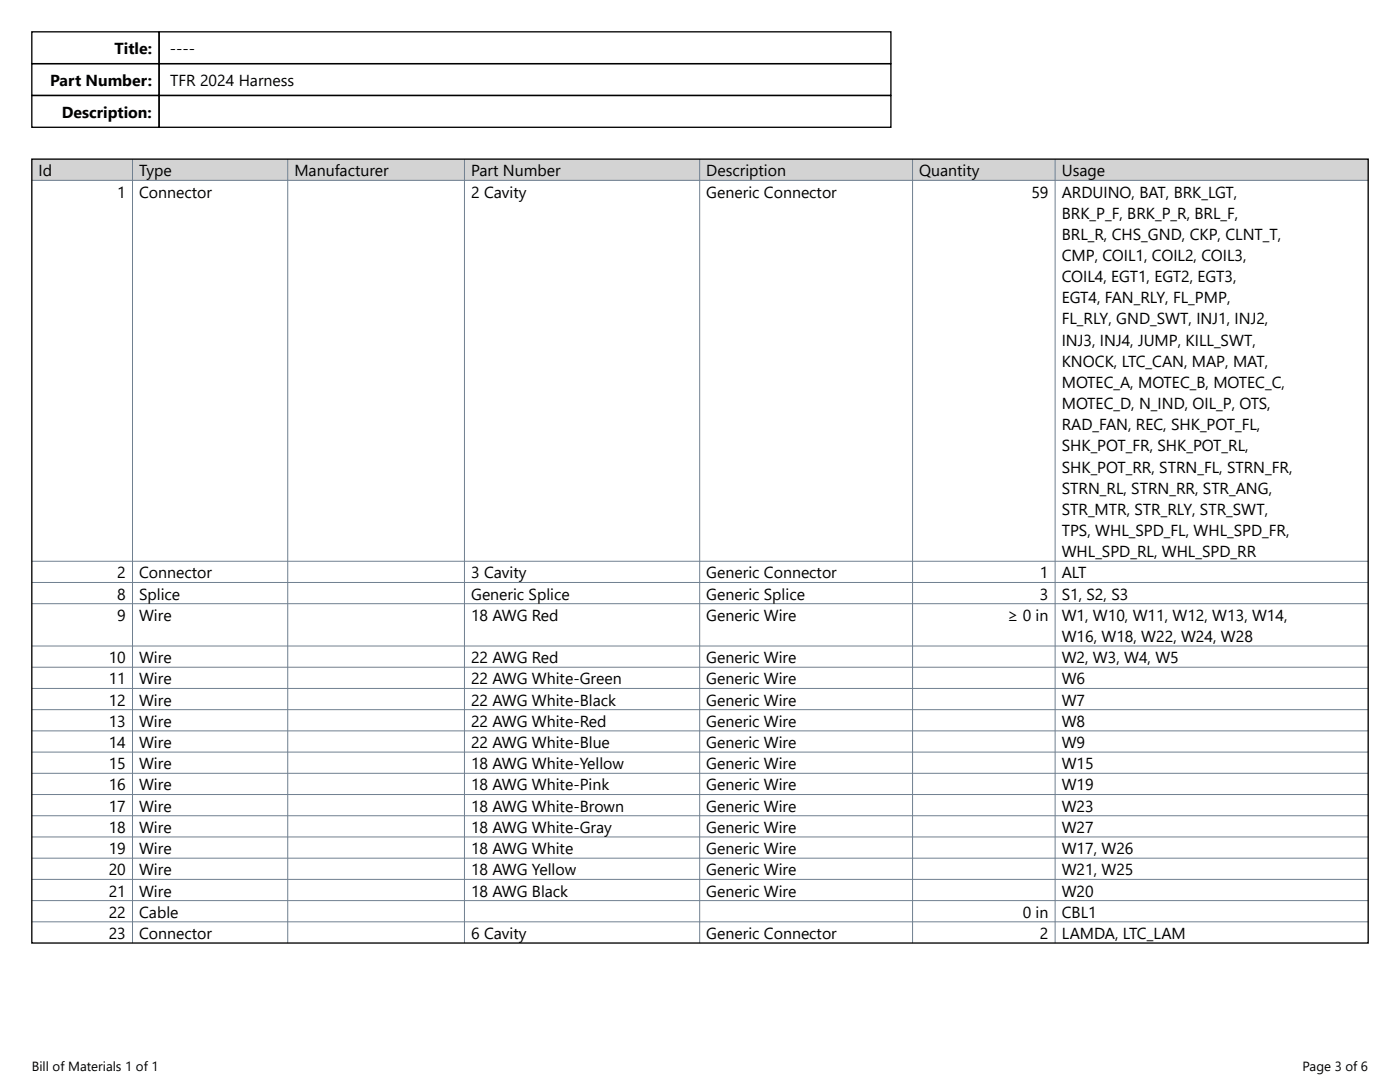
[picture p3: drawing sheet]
<svg xmlns="http://www.w3.org/2000/svg" width="279mm" height="216mm" viewBox="0 0 279 216" stroke-linecap="round" stroke-linejoin="round" font-family="sans-serif">
<defs><g id="words">
<g font-size="3.2">
<text x="22.9" y="10.8">Title:</text>
<text x="33.9" y="10.8">----</text>
<text x="10" y="17.2">Part Number:</text>
<text x="33.9" y="17.2">TFR 2024 Harness</text>
<text x="12.4" y="23.5">Description:</text>
<text x="7.7" y="35.2">Id</text>
<text x="27.8" y="35.2">Type</text>
<text x="58.7" y="35.2">Manufacturer</text>
<text x="94" y="35.2">Part Number</text>
<text x="141" y="35.2">Description</text>
<text x="183.4" y="35.2">Quantity</text>
<text x="211.9" y="35.2">Usage</text>
<text x="23.4" y="39.4">1</text>
<text x="27.8" y="39.4">Connector</text>
<text x="94" y="39.4">2 Cavity</text>
<text x="141" y="39.4">Generic Connector</text>
<text x="205.8" y="39.4">59</text>
<text x="211.9" y="39.4">ARDUINO, BAT, BRK_LGT,</text>
<text x="211.9" y="43.6">BRK_P_F, BRK_P_R, BRL_F,</text>
<text x="211.9" y="47.9">BRL_R, CHS_GND, CKP, CLNT_T,</text>
<text x="211.9" y="52.1">CMP, COIL1, COIL2, COIL3,</text>
<text x="211.9" y="56.3">COIL4, EGT1, EGT2, EGT3,</text>
<text x="211.9" y="60.5">EGT4, FAN_RLY, FL_PMP,</text>
<text x="211.9" y="64.7">FL_RLY, GND_SWT, INJ1, INJ2,</text>
<text x="211.9" y="69">INJ3, INJ4, JUMP, KILL_SWT,</text>
<text x="211.9" y="73.2">KNOCK, LTC_CAN, MAP, MAT,</text>
<text x="211.9" y="77.4">MOTEC_A, MOTEC_B, MOTEC_C,</text>
<text x="211.9" y="81.6">MOTEC_D, N_IND, OIL_P, OTS,</text>
<text x="211.9" y="85.9">RAD_FAN, REC, SHK_POT_FL,</text>
<text x="211.9" y="90.1">SHK_POT_FR, SHK_POT_RL,</text>
<text x="211.9" y="94.3">SHK_POT_RR, STRN_FL, STRN_FR,</text>
<text x="211.9" y="98.5">STRN_RL, STRN_RR, STR_ANG,</text>
<text x="211.9" y="102.8">STR_MTR, STR_RLY, STR_SWT,</text>
<text x="211.9" y="107">TPS, WHL_SPD_FL, WHL_SPD_FR,</text>
<text x="211.9" y="111.2">WHL_SPD_RL, WHL_SPD_RR</text>
<text x="23.4" y="115.4">2</text>
<text x="23.4" y="119.7">8</text>
<text x="27.8" y="115.4">Connector</text>
<text x="27.8" y="119.7">Splice</text>
<text x="94" y="115.4">3 Cavity</text>
<text x="94" y="119.7">Generic Splice</text>
<text x="141" y="115.4">Generic Connector</text>
<text x="141" y="119.7">Generic Splice</text>
<text x="207.5" y="115.4">1</text>
<text x="207.5" y="119.7">3</text>
<text x="211.9" y="115.4">ALT</text>
<text x="211.9" y="119.7">S1, S2, S3</text>
<text x="23.4" y="123.9">9</text>
<text x="27.8" y="123.9">Wire</text>
<text x="94" y="123.9">18 AWG Red</text>
<text x="141" y="123.9">Generic Wire</text>
<text x="201.1" y="123.9">≥ 0 in</text>
<text x="211.9" y="123.9">W1, W10, W11, W12, W13, W14,</text>
<text x="211.9" y="128.1">W16, W18, W22, W24, W28</text>
<text x="21.7" y="132.3">10</text>
<text x="21.7" y="136.6">11</text>
<text x="27.8" y="132.3">Wire</text>
<text x="27.8" y="136.6">Wire</text>
<text x="94" y="132.3">22 AWG Red</text>
<text x="94" y="136.6">22 AWG White-Green</text>
<text x="141" y="132.3">Generic Wire</text>
<text x="141" y="136.6">Generic Wire</text>
<text x="211.9" y="132.3">W2, W3, W4, W5</text>
<text x="211.9" y="136.6">W6</text>
<text x="21.7" y="140.8">12</text>
<text x="27.8" y="140.8">Wire</text>
<text x="94" y="140.8">22 AWG White-Black</text>
<text x="141" y="140.8">Generic Wire</text>
<text x="211.9" y="140.8">W7</text>
<text x="21.7" y="145">13</text>
<text x="21.7" y="149.3">14</text>
<text x="27.8" y="145">Wire</text>
<text x="27.8" y="149.3">Wire</text>
<text x="94" y="145">22 AWG White-Red</text>
<text x="94" y="149.3">22 AWG White-Blue</text>
<text x="141" y="145">Generic Wire</text>
<text x="141" y="149.3">Generic Wire</text>
<text x="211.9" y="145">W8</text>
<text x="211.9" y="149.3">W9</text>
<text x="21.7" y="153.5">15</text>
<text x="27.8" y="153.5">Wire</text>
<text x="94" y="153.5">18 AWG White-Yellow</text>
<text x="141" y="153.5">Generic Wire</text>
<text x="211.9" y="153.5">W15</text>
<text x="21.7" y="157.7">16</text>
<text x="21.7" y="162">17</text>
<text x="27.8" y="157.7">Wire</text>
<text x="27.8" y="162">Wire</text>
<text x="94" y="157.7">18 AWG White-Pink</text>
<text x="94" y="162">18 AWG White-Brown</text>
<text x="141" y="157.7">Generic Wire</text>
<text x="141" y="162">Generic Wire</text>
<text x="211.9" y="157.7">W19</text>
<text x="211.9" y="162">W23</text>
<text x="21.7" y="166.2">18</text>
<text x="27.8" y="166.2">Wire</text>
<text x="94" y="166.2">18 AWG White-Gray</text>
<text x="141" y="166.2">Generic Wire</text>
<text x="211.9" y="166.2">W27</text>
<text x="21.7" y="170.4">19</text>
<text x="27.8" y="170.4">Wire</text>
<text x="94" y="170.4">18 AWG White</text>
<text x="141" y="170.4">Generic Wire</text>
<text x="211.9" y="170.4">W17, W26</text>
<text x="21.7" y="174.7">20</text>
<text x="21.7" y="178.9">21</text>
<text x="27.8" y="174.7">Wire</text>
<text x="27.8" y="178.9">Wire</text>
<text x="94" y="174.7">18 AWG Yellow</text>
<text x="94" y="178.9">18 AWG Black</text>
<text x="141" y="174.7">Generic Wire</text>
<text x="141" y="178.9">Generic Wire</text>
<text x="211.9" y="174.7">W21, W25</text>
<text x="211.9" y="178.9">W20</text>
<text x="21.7" y="183.1">22</text>
<text x="27.8" y="183.1">Cable</text>
<text x="204.1" y="183.1">0 in</text>
<text x="211.9" y="183.1">CBL1</text>
<text x="21.7" y="187.4">23</text>
<text x="27.8" y="187.4">Connector</text>
<text x="94" y="187.4">6 Cavity</text>
<text x="141" y="187.4">Generic Connector</text>
<text x="207.5" y="187.4">2</text>
<text x="211.9" y="187.4">LAMDA, LTC_LAM</text>
</g>
<g font-size="2.6">
<text x="6.3" y="213.7">Bill of Materials 1 of 1</text>
<text x="260" y="213.7">Page 3 of 6</text>
</g>
</g></defs>
<path d="M6.3 31.8h266.8v4.2h-266.8z" fill-rule="evenodd" fill="#d3d3d3"/>
<g fill="none" stroke="#708090" stroke-width=".2">
<path d="M6.3 36h266.8M26.4 31.8v156.4M57.4 31.8v156.4M92.7 31.8v156.4M139.6 31.8v156.4M182.1 31.8v156.4M210.6 31.8v156.4M6.3 112h266.8M6.3 116.2h266.8M6.3 120.5h266.8M6.3 128.9h266.8M6.3 133.1h266.8"/>
<path d="M6.3 137.4h266.8M6.3 141.6h266.8M6.3 145.8h266.8M6.3 150.1h266.8M6.3 154.3h266.8M6.3 158.5h266.8M6.3 162.8h266.8M6.3 167h266.8M6.3 171.2h266.8M6.3 175.5h266.8M6.3 179.7h266.8M6.3 183.9h266.8"/>
</g>
<path d="M6.3 12.7h25.4v6.4h-25.4zM6.3 6.4h25.4v6.3h-25.4zM6.3 19h25.4v6.4h-25.4zM31.8 6.4h146v6.3h-146zM31.8 12.7h146v6.4h-146zM31.8 19h146v6.4h-146zM6.3 31.8h266.8v156.4h-266.8z" fill="none" stroke="#000" stroke-width=".26"/>
<use href="#words"/>
</svg>
